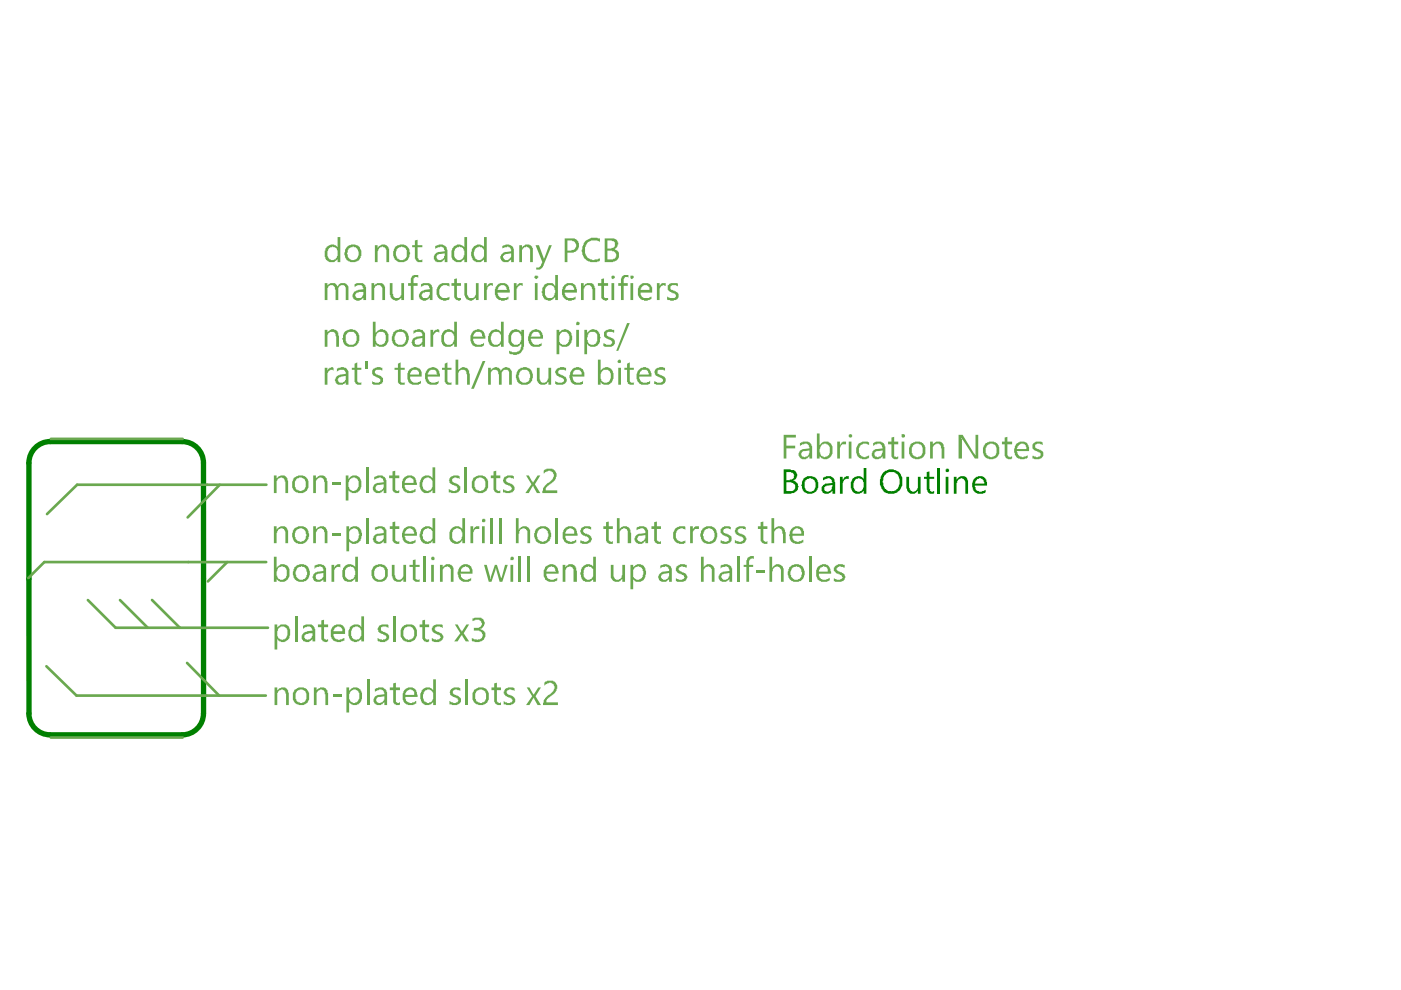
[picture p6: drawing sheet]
<svg xmlns="http://www.w3.org/2000/svg" width="297mm" height="210mm" viewBox="0 0 297 210" stroke-linecap="round" stroke-linejoin="round" font-family="sans-serif">
<path d="M6.1 98.1v53.2M10.7 93.6h27.9M43.1 98.1l.1 53.2M10.7 155.8h27.9" fill="none" stroke="#008000" stroke-width="1.1"/>
<g fill="#008000">
<path d="M178.1 101.1h.6v.7l.4-.7 .9-.1v.7v-.2h-.8l-.4 .5-.1 .4v2.3h-.6z"/>
<path d="M192.2 101.1h.5v2.3l.2 .1a.71 .71 0 0 0 .5 .7 .71 .71 0 0 0 .8-.2l.4-.5v-2.4h.6v3.6h-.6v-.6h-.1a1.15 1.15 0 0 1-1.3 .6 1.15 1.15 0 0 1-.9-1l-.1-.2z"/>
<path d="M196.5 100.1l.6-.2v1.2h1v.4h-1v2.2h.1a.44 .44 0 0 0 .2 .5 .44 .44 0 0 0 .5-.1h.2l-.2 .6h-.8l-.5-.4-.1-.5v-2.3h-.6v-.4h.6z"/>
<path d="M198.8 99.2h.6v5.5h-.6z"/>
<path d="M202.2 101.1h.6v.6a1.46 1.46 0 0 1 1.7-.7v.1a.55 .55 0 0 1 .6 .7h.1v2.9h-.5v-2.2a.97 .97 0 0 0-1-1.1v.1h-.3l-.5 .5v.4h-.1v2.3h-.6z"/>
<path d="M166.7 100.1v1.7h.7v-.1a.75 .75 0 0 0 .9-.5 .75 .75 0 0 0-.4-1l-.2-.1zM166.7 102.2v1.9h1.3l.2-.1a.85 .85 0 0 0 .4-.9 .85 .85 0 0 0-.7-.7l-.2-.2zM166.2 99.5h1.4l.1 .2a1.13 1.13 0 0 1 1.2 .6 1.13 1.13 0 0 1-.3 1.4l-.4 .3 .5 .1a1.46 1.46 0 0 1 .2 2l-.3 .3-.9 .3h-1.5z"/>
<path d="M170.8 101.8v.2a2.15 2.15 0 0 0 .2 2.1l.5 .2h.5l.2-.2a.55 .55 0 0 0 .6-.7h.1v-.3a1.43 1.43 0 0 0-1.1-1.7zM170.3 101.5a2.12 2.12 0 0 1 2.6-.3 2.5 2.5 0 0 1 .2 3.1h-.2a1.81 1.81 0 0 1-2.2 .1 1.81 1.81 0 0 1-.7-2.2z"/>
<path d="M174.8 103.3a.58 .58 0 0 0 .4 .8l.2 .2a1 1 0 0 0 1-.9l.1-.6-1.3 .2v.1zM174.5 101.2h.1a1.48 1.48 0 0 1 2.3 .6l.2 .4v2.5h-.6v-.6l-.3 .2a1.11 1.11 0 0 1-1.1 .4 1.11 1.11 0 0 1-.9-.9 1.02 1.02 0 0 1 .7-1.1v-.2l1.6-.1-.1-.2a.67 .67 0 0 0-.3-.7 .67 .67 0 0 0-.7 0l-.9 .3z"/>
<path d="M180.7 101.5h.1a1.43 1.43 0 0 1 2.3 0v-2.3h.6v5.5h-.6v-.7a1.39 1.39 0 0 1-1.4 .7 1.39 1.39 0 0 1-1.2-1.2h-.1v-1.3l.3-.4zM181.1 102a2.15 2.15 0 0 0 .3 2.1h.3a.76 .76 0 0 0 1.1-.3l.2-.4h.1v-1.2a1.07 1.07 0 0 0-1.7-.5z"/>
<path d="M187.6 100.7l-.3 .7a2.27 2.27 0 0 0 .8 2.6l.2 .1a2.61 2.61 0 0 0 2-.4 3.1 3.1 0 0 0 0-3.2h-.1a1.97 1.97 0 0 0-2.3-.1zM187.3 100.1h.1a2.44 2.44 0 0 1 2.9-.1 2.44 2.44 0 0 1 1 2.7v.1a2.45 2.45 0 0 1-4 1.3 2.67 2.67 0 0 1-.6-2.6 1.64 1.64 0 0 1 .6-1.3z"/>
<path d="M200.5 99.5a.4 .4 0 0 1 .5-.1 .4 .4 0 0 1 .2 .4 .39 .39 0 0 1-.5 .3 .39 .39 0 0 1-.2-.6zM200.5 101.1h.6v3.6h-.6z"/>
<path d="M206.8 102l-.1 .5h2v-.3a.98 .98 0 0 0-1.6-.5zM206.4 101.7a1.58 1.58 0 0 1 2.7 .1l.2 1.2h-2.6v.3h.1a.62 .62 0 0 0 .1 .6 .62 .62 0 0 0 .6 .2v.2h.6l.9-.5v.6a1.82 1.82 0 0 1-2 .1 1.82 1.82 0 0 1-.9-1.8z"/>
</g>
<path d="M10.7 93.6a4.5 4.5 0 0 0-4.6 4.5M38.6 93.6a4.5 4.5 0 0 1 4.5 4.5M6.1 151.3a4.5 4.5 0 0 0 4.6 4.5M43.1 151.3a4.5 4.5 0 0 1-4.5 4.5" fill="none" stroke="#008000" stroke-width="1.1"/>
<path d="M10.8 93.1h27.9M46.6 102.8l-6.8 6.9M48.2 119.2l-4.1 4.1M56.4 119.2h-47l-3.4 3.4M56.5 102.8h-40.2l-6.3 6.2M18.6 127.2l5.9 5.9h32.3M25.4 127.2l5.9 5.9M32.2 127.2l5.9 5.9M9.8 141.3l6.4 6.2h40.2M10.8 156.4h27.9M39.7 140.6l6.8 6.9" fill="none" stroke="#6aa84f" stroke-width=".57"/>
<g fill="#6aa84f">
<path d="M58.1 111.6h.5v.7l.2-.1a1.44 1.44 0 0 1 1.9-.5l.2 .5v.2h.2v2.8h-.6v-2a.94 .94 0 0 0-.5-1.1 .94 .94 0 0 0-1.1 .2v.3h-.1l-.2 .4v2.2h-.5z"/>
<path d="M66.4 111.6h.6v.7l.1-.1a1.26 1.26 0 0 1 2-.2l.3 .6v2.6h-.6v-2a1.12 1.12 0 0 0-.5-1v-.2h-.6v.2l-.4 .1-.3 .6v2.3h-.6z"/>
<path d="M70.4 113h1.9v.4h-1.9z"/>
<path d="M77.6 109.9h.6v5.3h-.6z"/>
<path d="M83.2 110.7l.6-.1v1h.9v.6h-.9v2.4l.4 .1v.2l.5-.2v.6h-.2a.91 .91 0 0 1-1.1-.6h-.2v-2.5h-.6v-.6h.6z"/>
<path d="M99.7 111.6h.6v.8v-.1a.98 .98 0 0 1 1-.7h.3v.6h-.1a.64 .64 0 0 0-.9 .2h-.1l-.2 .5v2.3h-.6z"/>
<path d="M103.9 109.9h.6v5.3h-.6z"/>
<path d="M105.8 109.9h.6v5.3h-.6z"/>
<path d="M109.4 109.9h.6v2.4l.1-.1a1.3 1.3 0 0 1 2.2 0l.1 .1v2.9h-.6v-2a.72 .72 0 0 0-.6-1v-.2h-.4l-.6 .3-.1 .9h-.1v2h-.6z"/>
<path d="M117.7 109.9h.6v5.3h-.6z"/>
<path d="M123.2 112a2.16 2.16 0 0 1 2.1-.3v.6l-.5-.1v-.2h-.8l-.4 .4v.3l.4 .5 .6 .1a1.07 1.07 0 0 1 .6 1.7h-.2a2.34 2.34 0 0 1-2 .2v-.7v.1l.6 .1a.76 .76 0 0 0 1.2-.2h.1l-.1-.5-.3-.3-.6-.1a1.11 1.11 0 0 1-.7-1.6z"/>
<path d="M128.5 110.7l.6-.1v1h.8v.6h-.8v2.1a.58 .58 0 0 0 .8 .4v.6a1.07 1.07 0 0 1-1.4-1v-2.1h-.6v-.6h.6z"/>
<path d="M130.8 109.9h.6v2.4a1.22 1.22 0 0 1 2.1-.1l.3 .8v2.2h-.7v-2a.86 .86 0 0 0-1-1.2l-.7 .7v2.5h-.6z"/>
<path d="M138.7 110.7l.6-.1v1h.8v.6h-.8v2.1a.58 .58 0 0 0 .8 .4v.6a1.07 1.07 0 0 1-1.4-1v-2.1h-.6v-.6h.6z"/>
<path d="M143.2 112l.8-.4h1.2l.1 .1v.6h-.1a.82 .82 0 0 0-1.2-.1l-.3 .1a1.73 1.73 0 0 0 0 2.3l.6 .3h.4v-.2l.6-.1v.6h-.1a1.65 1.65 0 0 1-2.2-.6 2.51 2.51 0 0 1 .2-2.6z"/>
<path d="M146.3 111.6h.6v.8v-.2a1 1 0 0 1 1.3-.6v.6a.95 .95 0 0 0-1 .1 .95 .95 0 0 0-.3 1v1.9h-.6z"/>
<path d="M152.8 112.2l.1-.2a1.68 1.68 0 0 1 2-.3v.6l-.4-.1v-.2h-.7l-.2 .2a.45 .45 0 0 0-.2 .4 .45 .45 0 0 0 .4 .4v.2h.4v.1h.3v.1l.6 .3 .1 .6h-.1l-.2 .6a2.16 2.16 0 0 1-2.1 .3v-.7v.1l.8 .3h.5v-.2a.45 .45 0 0 0 .4-.3 .45 .45 0 0 0-.3-.5l-1-.5-.1-.2a.74 .74 0 0 1-.3-1z"/>
<path d="M155.9 112a2.16 2.16 0 0 1 2.2-.3v.6l-.6-.1v-.2h-.7l-.4 .4v.3l.4 .5 .6 .1a1.07 1.07 0 0 1 .6 1.7l-.6 .2v.1l-1.6-.1v-.7l.3 .2h.3a.76 .76 0 0 0 1.1-.2h.2v-.3l-.5-.5h-.4l-.3-.3a.51 .51 0 0 1-.6-.5h-.1z"/>
<path d="M161.3 110.7l.5-.1v1h.9v.6h-.9v2.1a.58 .58 0 0 0 .9 .4v.6h-.1a.91 .91 0 0 1-1.2-.6h-.1v-2.5h-.6v-.6h.6z"/>
<path d="M163.6 109.9h.5v2.4l.2-.3a1.26 1.26 0 0 1 2 .2l.3 .7v2.3h-.6v-2h-.1a.86 .86 0 0 0-1-1.2l-.8 .7v2.5h-.5z"/>
<path d="M70.3 119.8h.6v.7l.4-.7 .9-.2v.7a.9 .9 0 0 0-1.3 .9v2.2h-.6z"/>
<path d="M83.1 119.8h.6v2.1l.1 .4a.9 .9 0 0 0 1 .6 .9 .9 0 0 0 .7-1v-2.1h.6v3.6h-.6v-.6a1.22 1.22 0 0 1-1.7 .4l-.4-.3-.2-.7h-.1z"/>
<path d="M87.5 118.8l.6-.2v1.2h.9v.4h-.9v2a.53 .53 0 0 0 .2 .6 .53 .53 0 0 0 .7 0v.6h-.9l-.6-.5v-2.7h-.7v-.4h.7z"/>
<path d="M89.7 118h.6v5.4h-.6z"/>
<path d="M93.3 119.8h.6v.5l.1-.1a1.09 1.09 0 0 1 1.4-.6v.2a.51 .51 0 0 1 .6 .5h.2v3.1h-.6v-2.8h-.2v-.3a.96 .96 0 0 0-1-.1 .96 .96 0 0 0-.5 .9v2.3h-.6z"/>
<path d="M102.6 119.8h.6l.7 3 1-3h.5l.8 3 .9-3h.6l-1.2 3.6h-.6l-.8-3.1v.5l-.9 2.6h-.6z"/>
<path d="M110 118h.5v5.4h-.5z"/>
<path d="M111.8 118h.6v5.4h-.6z"/>
<path d="M119.3 119.8h.6v.5l.1-.1a1.1 1.1 0 0 1 1.5-.6v.2a.51 .51 0 0 1 .5 .5h.2v.6l.1 .2v2.3h-.7v-2.8h-.1v-.3l-.6-.2-.3 .1a.51 .51 0 0 0-.6 .6h-.1v2.6h-.6z"/>
<path d="M129.5 119.8h.6v2.1a.87 .87 0 0 0 .8 1 .87 .87 0 0 0 .9-.8l.1-.2v-2.1h.6v3.6h-.6v-.6h-.1a1.16 1.16 0 0 1-2 0l-.3-.3z"/>
<path d="M143.4 120.1h.2a1.83 1.83 0 0 1 2-.3v.5l-1.2-.2v.1h-.2l-.3 .3a.72 .72 0 0 0 .7 .7v.1a1.26 1.26 0 0 1 1.1 1 1.39 1.39 0 0 1-1.8 1.1l-.6-.2v-.6l.7 .3a1.16 1.16 0 0 0 1.2-.6h-.2l-.1-.4h-.3l-.3-.3h-.4l-.6-.5z"/>
<path d="M148.6 118h.6v2.3a1.21 1.21 0 0 1 1.5-.6 1.21 1.21 0 0 1 .8 1.4v2.3h-.6v-2.8h-.1v-.3a.96 .96 0 0 0-1-.1 .96 .96 0 0 0-.6 .9v2.3h-.6z"/>
<path d="M156.4 118h.6v5.4h-.6z"/>
<path d="M158.5 118.2l.6-.3h.7v.6h-.3v-.2l-.1 .2a.55 .55 0 0 0-.6 .7v.6h.9v.4h-.9v3.2h-.6v-3.2h-.5v-.4h.5v-1h.2z"/>
<path d="M160.3 121.1h1.8v.4h-1.8z"/>
<path d="M163.1 118h.6v2.3l.2-.1a1.3 1.3 0 0 1 2.1 0v.3h.2v2.9h-.6v-2.2a1.13 1.13 0 0 0-.6-1l-.1-.1-.6 .1-.4 .4-.2 .6v2.2h-.6z"/>
<path d="M171.5 118h.5v5.4h-.5z"/>
<path d="M176.8 120.3l.1-.1a1.58 1.58 0 0 1 2-.4h.2v.5l-.9-.1v-.1h-.3v.1a.44 .44 0 0 0-.4 .2 .44 .44 0 0 0 0 .5l.3 .3 .7 .1v.2a.88 .88 0 0 1 .7 .8 .88 .88 0 0 1-.7 .9l-.1 .2h-1.3l-.3-.2v-.6l.7 .3a.91 .91 0 0 0 1.2-.6h-.2l-.1-.4h-.3l-.3-.3h-.4l-.3-.4a.64 .64 0 0 1-.3-.9z"/>
<path d="M79.5 52h.6v.6a1.46 1.46 0 0 1 2-.5l.3 .3v.3h.1v2.9h-.6v-2.2a1.12 1.12 0 0 0-.5-1l-.2-.1h-.3v.1a.72 .72 0 0 0-.7 .7l-.1 .2v2.3h-.6z"/>
<path d="M88 51l.5-.2v1.2h1v.4h-1v2.3l.2 .2a.51 .51 0 0 0 .8 .1v.6h-.1a1.07 1.07 0 0 1-1.4-1v-2.2h-.6v-.4h.6z"/>
<path d="M110.1 52h.6v.6l.1-.2a1.1 1.1 0 0 1 1.5-.6v.2a.51 .51 0 0 1 .5 .6h.2v3h-.6v-2.8h-.1v-.2a.96 .96 0 0 0-1.1-.2 .96 .96 0 0 0-.5 .9v2.3h-.6z"/>
<path d="M113.5 52h.8l1 3 1.1-3h.6l-1.9 4.4a.98 .98 0 0 1-1 .8h-.4v-.5a.72 .72 0 0 0 1-.5l.3-.6z"/>
<path d="M124 51.1a3.8 3.8 0 0 1 2.6-.7l.6 .2v.7a2.37 2.37 0 0 0-2.9 .4v.1a2.05 2.05 0 0 0 1 3.2l.8 .1v-.1h.7v-.1l.4-.2v.6a2.83 2.83 0 0 1-3.4-.7l-.3-.7a3.8 3.8 0 0 1 .5-2.8z"/>
<path d="M68.8 60h.6v.6v-.1a1.33 1.33 0 0 1 2 0l.2 .2a1.21 1.21 0 0 1 1.5-.7 1.21 1.21 0 0 1 .8 1.5v2.1h-.6v-2.1a.81 .81 0 0 0-.7-1.1 .81 .81 0 0 0-.9 .9v2.3h-.6v-2.1l-.1-.2a.76 .76 0 0 0-.5-.8 .76 .76 0 0 0-.9 .4l-.2 .1v2.6h-.6z"/>
<path d="M78.8 60h.5v.6l.3-.4 .6-.2a1.07 1.07 0 0 1 1.4 1v2.6h-.5v-2.4a.87 .87 0 0 0-1-.7 .87 .87 0 0 0-.8 1v2.1h-.5z"/>
<path d="M82.6 60h.6v2.3h.2a.79 .79 0 0 0 .4 .9 .79 .79 0 0 0 1-.3l.3-.3v-2.6h.6v3.6h-.6v-.6l-.2 .2a1.11 1.11 0 0 1-1 .6 1.11 1.11 0 0 1-1-.8h-.1l-.2-.5z"/>
<path d="M87.4 58.4h.3v-.1h1v.6h-.2a.41 .41 0 0 0-.4-.2 .41 .41 0 0 0-.3 .3h-.1v1h.8v.6h-.8v3h-.6v-3h-.6v-.6h.6v-1z"/>
<path d="M93 60.5a2.35 2.35 0 0 1 2.3-.3v.5l-.6-.2a1.45 1.45 0 0 0-1.4 .6 1.45 1.45 0 0 0 0 1.5 1.37 1.37 0 0 0 2 .3v.6a1.84 1.84 0 0 1-2.2-.2 1.84 1.84 0 0 1-.4-2.3z"/>
<path d="M96.3 59.2l.6-.2v1h.8v.6h-.8v2a.47 .47 0 0 0 .1 .6 .47 .47 0 0 0 .6 0h.1v.4a.69 .69 0 0 1-1-.1l-.4-.5v-2.4h-.6v-.6h.6z"/>
<path d="M98.5 60h.5v2.3a.91 .91 0 0 0 .7 .9 .91 .91 0 0 0 1.1-.4l.1-.3v-2.5h.6v3.6h-.6v-.6a1.16 1.16 0 0 1-1.9 .5h-.1l-.4-.9z"/>
<path d="M102.6 60h.6v.7a.98 .98 0 0 1 1-.7h.3v.6l-.3-.1h-.3v.1a.55 .55 0 0 0-.6 .7l-.1 .2v2.1h-.6z"/>
<path d="M108.9 60h.6v.7l.2-.2a.87 .87 0 0 1 1.1-.5v.6h-.1a.64 .64 0 0 0-.9 .3l-.3 .3v2.4h-.6z"/>
<path d="M123.2 60h.6v.6h.1a1.44 1.44 0 0 1 1.9-.4l.1 .4h.2v.4h.1v2.6h-.6v-2.3l-.1-.1a.76 .76 0 0 0-.6-.7 .76 .76 0 0 0-.9 .4l-.2 .3v2.4h-.6z"/>
<path d="M127.5 59.2l.6-.2v1h.8v.6h-.8v2.3a.64 .64 0 0 0 .8 .3v.4a1.01 1.01 0 0 1-1.4-1v-2h-.7v-.6h.7z"/>
<path d="M131.8 58.7l.4-.4h1v.6a.61 .61 0 0 0-1 .3v.8h.9v.6h-.9v3h-.5v-3h-.6v-.6h.6v-1h.1z"/>
<path d="M139.3 60h.5v.7l.2-.4h.1a.74 .74 0 0 1 1-.3v.6h-.2v-.1a1.01 1.01 0 0 0-1.1 1.3v1.8h-.5z"/>
<path d="M141.6 60.5a2 2 0 0 1 2.1-.3v.5l-.4-.2h-.6a.6 .6 0 0 0-.6 .8l.9 .3v.2a.94 .94 0 0 1 .9 1 .94 .94 0 0 1-1 .8v.2l-1.3-.2-.2-.1v-.6l.9 .3a.67 .67 0 0 0 .7 0 .67 .67 0 0 0 .3-.7l-.3-.3h-.4v-.2a1.13 1.13 0 0 1-1-1.5z"/>
<path d="M58.1 100.8h.5v.7a1.28 1.28 0 0 1 2.2-.3l.3 .8v2.5h-.6v-2.4l-.1-.1a.88 .88 0 0 0-1.3-.6l-.3 .3v.3h-.2v2.5h-.5z"/>
<path d="M66.4 100.8h.6v.7l.1-.3a1.26 1.26 0 0 1 2 .2h.2v.6h.1v2.5h-.6v-2.3l-.1-.2a.71 .71 0 0 0-.5-.7 .71 .71 0 0 0-.8 .2l-.4 .5v2.5h-.6z"/>
<path d="M70.4 102.2h1.9v.5h-1.9z"/>
<path d="M77.6 99.1h.6v5.4h-.6z"/>
<path d="M83.2 99.9l.6-.1v1h.9v.6h-.9v2a.47 .47 0 0 0 .1 .6 .47 .47 0 0 0 .6 0h.2v.4a.94 .94 0 0 1-1 0 .94 .94 0 0 1-.5-.9v-2.1h-.7v-.6h.7z"/>
<path d="M95.3 101.4l.4-.4 .5-.2h1l.2 .2v.5l-.7-.3-.5 .2a.55 .55 0 0 0-.3 .7 .55 .55 0 0 0 .7 .3v.1l.4 .2a.9 .9 0 0 1 .6 .9 .9 .9 0 0 1-.7 .8l-.2 .1-1.6-.1v-.7l.5 .3h.3a.76 .76 0 0 0 1.1-.3l-.1-.6-1-.3-.3-.3a.74 .74 0 0 1-.3-1z"/>
<path d="M98.5 99.1h.5v5.4h-.5z"/>
<path d="M104.6 99.9l.6-.1v1h.9v.6h-.9v2.1a.58 .58 0 0 0 .9 .5v.5h-.2a1.01 1.01 0 0 1-1.3-1v-2.1h-.5v-.6h.5z"/>
<path d="M106.9 101.1l.6-.1v-.2h1.2l.2 .2v.5l-.4-.1a.76 .76 0 0 0-1.1 .3h-.2a.74 .74 0 0 0 .9 .7v.1l.4 .2a.89 .89 0 0 1 .6 1 .89 .89 0 0 1-.9 .7v.1l-1.6-.1v-.7l.3 .3 .8 .1a.74 .74 0 0 0 .8-.7l-.4-.4-.7-.2v-.1a.51 .51 0 0 1-.6-.6h-.2v-.4h.2z"/>
<path d="M111.5 100.8h.6l.7 1.3h.2v.3l1-1.6h.6l-1.2 1.9 1.2 1.8h-.8l-.8-1.5-.9 1.5h-.7l1.3-1.8z"/>
<path d="M115.3 99.8a2.16 2.16 0 0 1 2.1-.3l.6 .9a1.84 1.84 0 0 1-.7 1.7v.1l-1.5 1.1-.1 .7h2.4v.5h-3.1l.1-.7a2.8 2.8 0 0 1 1.6-1.7v-.1a1.45 1.45 0 0 0 .6-1.8 1.08 1.08 0 0 0-1.7 0l-.3 .2z"/>
<path d="M166.2 92.2h2.5v.6h-2v1.7h1.9v.6h-1.9v2.1h-.5z"/>
<path d="M177.5 93.6h.6v.9l.1-.4 .5-.5h.7v.6h-.2a.64 .64 0 0 0-.8 .3h-.2l-.1 .4v2.3h-.6z"/>
<path d="M182 94.1a2.5 2.5 0 0 1 2.3-.3v.5a1.33 1.33 0 0 0-1.5-.1 1.33 1.33 0 0 0-.7 1.3 1.25 1.25 0 0 0 1.3 1.4l.9-.4v.6a1.69 1.69 0 0 1-2.6-.7 2.49 2.49 0 0 1 .3-2.3z"/>
<path d="M189 92.8l.6-.2v1h.8v.6h-.8v2.2a.44 .44 0 0 0 .2 .4 .44 .44 0 0 0 .5 0h.1v.4a.94 .94 0 0 1-.9 0 .94 .94 0 0 1-.5-.8v-2.2h-.7v-.6h.7z"/>
<path d="M197.2 93.6h.6v.7a1.28 1.28 0 0 1 1.1-.7 1.28 1.28 0 0 1 1.2 .7v.5h.1v2.4h-.6v-2.1h-.1v-.5a.77 .77 0 0 0-.7-.5 .77 .77 0 0 0-.7 .4l-.3 .3v2.4h-.6z"/>
<path d="M203.2 92.2h.9l2.4 4h.2v.3h.1v-4.3h.6v5h-.7l-2.6-4h-.1v-.3h-.2l.2 .2v4.1h-.8z"/>
<path d="M213 92.8l.6-.2v1h1v.6h-1v2.3l.4 .4 .6-.1v.4l-.3 .2a1.01 1.01 0 0 1-1.3-1v-2.2h-.6v-.6h.6z"/>
<path d="M218.9 94.2l.7-.6h1.2l.3 .2v.5l-.5-.1a.68 .68 0 0 0-.8-.1 .68 .68 0 0 0-.3 .7l.1 .3h.3v.1l.4 .2a.98 .98 0 0 1 .9 .8 .98 .98 0 0 1-.6 1l-.3 .2-1.4-.2v-.7l.3 .3h.4v.1l.7-.1a.45 .45 0 0 0 .3-.5 .45 .45 0 0 0-.4-.4l-.3-.3a1.07 1.07 0 0 1-1-1.4z"/>
<path d="M58.2 145.8h.6v.7a1.28 1.28 0 0 1 2.1-.3l.3 .7v2.6h-.5v-2.5l-.2-.1a.88 .88 0 0 0-1.3-.6l-.3 .3v.3h-.1v2.6h-.6z"/>
<path d="M66.5 145.8h.6v.7v-.2a1.3 1.3 0 0 1 2.2 0h.1v.6h.2v2.6h-.6v-2.3h-.2v-.3a.71 .71 0 0 0-.4-.7 .71 .71 0 0 0-.8 .3l-.5 .4v2.6h-.6z"/>
<path d="M70.6 147.2h1.8v.4h-1.8z"/>
<path d="M77.8 144h.5v5.5h-.5z"/>
<path d="M83.4 144.9l.5-.1v1h.9v.5h-.9v2a.47 .47 0 0 0 .2 .6 .47 .47 0 0 0 .6 0h.1v.4a.94 .94 0 0 1-1 .1 .94 .94 0 0 1-.4-.9v-2.2h-.8v-.5h.8z"/>
<path d="M95.4 146.3h.2a1.46 1.46 0 0 1 2-.4v.6l-.4-.2a.66 .66 0 0 0-1 0 .66 .66 0 0 0 0 .9 2.52 2.52 0 0 1 1.5 1v.3a1.39 1.39 0 0 1-1.8 1l-.6-.2v-.7l.4 .3h.3a.76 .76 0 0 0 1.2-.3l-.2-.5-1-.3-.3-.3a.74 .74 0 0 1-.3-1z"/>
<path d="M98.6 144h.6v5.5h-.6z"/>
<path d="M104.8 144.9l.6-.1v1h.8v.5h-.8v2.2a.58 .58 0 0 0 .8 .4v.6h-.1a1.01 1.01 0 0 1-1.3-1v-2.2h-.6v-.5h.6z"/>
<path d="M107.1 146l.6-.1v-.1h1.1l.3 .1v.6l-.4-.2a.76 .76 0 0 0-1.2 .3h-.1a.74 .74 0 0 0 .8 .7v.2l.5 .1a.89 .89 0 0 1 .5 1 .89 .89 0 0 1-.8 .7v.2l-1.6-.2v-.7l.3 .3 .7 .2a.74 .74 0 0 0 .9-.8l-.5-.4h-.4l-.3-.3a.51 .51 0 0 1-.6-.6h-.1v-.4h.1z"/>
<path d="M111.7 145.8h.6l.8 1.5 1-1.5h.6l-1.2 1.8 1.2 1.9h-.7l-.9-1.6-.8 1.6h-.8l1.3-1.9z"/>
<path d="M115.4 144.8a2.16 2.16 0 0 1 2.2-.3l.5 .8a2.32 2.32 0 0 1-.7 1.9l-1.4 1-.2 .7h2.5v.6h-3.2l.2-.7a2.8 2.8 0 0 1 1.6-1.8v-.1a1.45 1.45 0 0 0 .5-1.7l-.3-.2a.72 .72 0 0 0-1.1 0h-.3l-.3 .3z"/>
<path d="M68.8 69.9h.6v.6a1.23 1.23 0 0 1 2.2-.1l.3 .8v2.3h-.6v-2.1l-.2-.2a.79 .79 0 0 0-.4-.9 .79 .79 0 0 0-1 .4l-.3 .2v2.6h-.6z"/>
<path d="M91.3 69.9h.5v.8a.72 .72 0 0 1 .8-.8l.1-.1 .4 .1v.6l-.1-.1h-.6l-.6 .7v2.4h-.5z"/>
<path d="M128.1 70.4l.3-.3 .7-.3 1.1 .1v.6l-.7-.1a.58 .58 0 0 0-.6 0 .58 .58 0 0 0-.3 .5l.3 .5 .5 .1a1.04 1.04 0 0 1 .9 1.3 1.04 1.04 0 0 1-1.4 .7l-1-.1v-.6l.9 .3a.64 .64 0 0 0 .8-.3l.2-.1a.51 .51 0 0 0-.6-.6v-.2h-.3l-.5-.2v-.2a.74 .74 0 0 1-.3-1z"/>
<path d="M133 68.5h.5l-2.4 5.9h-.4z"/>
<path d="M68.8 78h.6v.7a.72 .72 0 0 1 .7-.7l.2-.2 .4 .2v.6l-.4-.2a1.02 1.02 0 0 0-.9 1.3v1.9h-.6z"/>
<path d="M75.2 77.1l.5-.3v1.2h.9v.4h-.9v2a.52 .52 0 0 0 .2 .7 .52 .52 0 0 0 .7-.1v.6h-.6a.55 .55 0 0 1-.7-.6h-.1v-2.6h-.6v-.4h.6z"/>
<path d="M77.5 76.5h.4v1.6h-.4z"/>
<path d="M79.1 78.3l.8-.5 1.2 .2v.6l-.6-.2a.67 .67 0 0 0-.8 0 .67 .67 0 0 0-.2 .7l.3 .3 1 .3 .1 .3a.74 .74 0 0 1 .3 1h-.1v.3l-.6 .3h-1.3l-.3-.2v-.5l.6 .2h.6a.51 .51 0 0 0 .5-.2 .51 .51 0 0 0-.1-.6l-.4-.2v-.1h-.3v-.2a1.01 1.01 0 0 1-.7-1.5z"/>
<path d="M84.4 77.1l.5-.3v1.2h.9v.4h-.9v2.5a.51 .51 0 0 0 .9 .1v.6h-1l-.4-.5v-2.7h-.7v-.4h.7z"/>
<path d="M94.3 77.1l.6-.3v1.2h.8v.4h-.8v2a.52 .52 0 0 0 .1 .7 .52 .52 0 0 0 .7-.1v.6h-.6a.55 .55 0 0 1-.7-.6h-.1v-2.6h-.6v-.4h.6z"/>
<path d="M96.6 76.3h.6v2.3l.1-.2a1.11 1.11 0 0 1 1.1-.6 1.11 1.11 0 0 1 .9 .8h.2v.5l.1 .2v2.3h-.6v-2.2l-.1-.1a.79 .79 0 0 0-.5-.9 .79 .79 0 0 0-1 .3l-.2 .3v2.6h-.6z"/>
<path d="M102.3 76.5h.6l-2.4 5.9h-.6z"/>
<path d="M103.5 78h.6v.6a1.16 1.16 0 0 1 1.8-.5l.2 .5 .3-.2a1.11 1.11 0 0 1 1-.6 1.11 1.11 0 0 1 1 .8l.1 .1v2.9h-.6v-2.3a.71 .71 0 0 0-.4-.9 .71 .71 0 0 0-.9 .3l-.2 .3v2.6h-.6v-2.2l-.2-.1a.84 .84 0 0 0-1.1-.9v.2a.77 .77 0 0 0-.4 1v2h-.6z"/>
<path d="M113.8 78h.6v2.4l.2 .2a.55 .55 0 0 0 .7 .5l.5-.1 .3-.4v-.3h.2v-2.3h.6v3.6h-.6v-.6h-.2a1.22 1.22 0 0 1-1.7 .4 1.64 1.64 0 0 1-.6-1.3z"/>
<path d="M117.9 78.4l.5-.4h.3v-.2l1.3 .2v.6l-.7-.2a.77 .77 0 0 0-1 .4l.1 .5 .6 .1v.2h.3l.3 .2h.3v.2a.8 .8 0 0 1 .3 .9 .8 .8 0 0 1-.8 .5v.2h-1.4l-.3-.2v-.5l.6 .2h.6a.58 .58 0 0 0 .7-.7l-.3-.3h-.3v-.1a1.22 1.22 0 0 1-1.3-1.3z"/>
<path d="M133 77.1l.5-.3v1.2h.9v.4h-.9v2a.52 .52 0 0 0 .2 .7 .52 .52 0 0 0 .7-.1v.6h-.3a.72 .72 0 0 1-1-.6h-.1v-2.6h-.6v-.4h.6z"/>
<path d="M138.8 78.4a1.83 1.83 0 0 1 2.2-.4v.6l-.7-.2a.58 .58 0 0 0-.9 .4v.5h.3v.1l.4 .2a1.04 1.04 0 0 1 .9 .6 1.04 1.04 0 0 1-.1 1.1l-.5 .3h-1.3l-.4-.2v-.5h.3l.3 .2h.5a.58 .58 0 0 0 .8-.7l-.3-.3h-.3v-.1a1.13 1.13 0 0 1-1-.6h-.2v-.4h-.1z"/>
<path d="M62.5 130.7h.6v5.3h-.6z"/>
<path d="M68.1 131.5l.6-.1v1h.9v.6h-.9v2.4l.4 .2v.1l.5-.1v.4h-.2a.76 .76 0 0 1-1.1-.3l-.2-.1v-2.6h-.7v-.6h.7z"/>
<path d="M80.3 132.7l.6-.3h1.3l.2 .1v.6l-.5-.1v-.2h-.8v.2h-.3a.58 .58 0 0 0 .4 .8v.2l.4 .1a.94 .94 0 0 1 .9 1 .94 .94 0 0 1-.9 .9v.1h-1l-.5-.3v-.5l.4 .3 .6 .1 .1-.1a.47 .47 0 0 0 .7-.3 .47 .47 0 0 0-.4-.6v-.1l-.4-.2a1.04 1.04 0 0 1-.9-.6 1.04 1.04 0 0 1 .1-1.1z"/>
<path d="M83.4 130.7h.5v5.3h-.5z"/>
<path d="M89.5 131.5l.6-.1v1h.9v.6h-.9v2.1a.58 .58 0 0 0 .9 .5v.4a1.01 1.01 0 0 1-1.5-.9v-2.1h-.5v-.6h.5z"/>
<path d="M91.7 132.8a2 2 0 0 1 2.2-.3v.6l-.6-.3h-.7l-.3 .3a.5 .5 0 0 0 .4 .7v.2a1.13 1.13 0 0 1 1 .6 .73 .73 0 0 1 .3 .7 .73 .73 0 0 1-.6 .5l-.3 .3h-1l-.5-.3v-.5l1 .4 .2-.1a.51 .51 0 0 0 .6-.6h-.1v-.3h-.3v-.1l-.4-.2a1.08 1.08 0 0 1-.9-1.6z"/>
<path d="M96.4 132.4h.6l.7 1.3h.2v.3l1-1.6h.6l-1.2 1.9 1.2 1.7h-.8l-.8-1.4-.9 1.4h-.7l1.3-1.7z"/>
<path d="M100.2 131.1l1.1-.1a1.25 1.25 0 0 1 1.5 1.1v.3h-.2v.3l-.3 .4-.5 .3a1.29 1.29 0 0 1 1.1 1.6 1.9 1.9 0 0 1-2 1.1l-.9-.3v-.5l.5 .1v.2h.3a1.13 1.13 0 0 0 1.5-1l-.1-.2a.51 .51 0 0 0-.6-.6v-.1h-1.1v-.6a1.59 1.59 0 0 0 1.5-.4 .99 .99 0 0 0-.2-1.1 .99 .99 0 0 0-1-.2v.1l-.6 .2z"/>
<path d="M62.7 112.6l-.2 .4v.9h.2v.3a1.19 1.19 0 0 0 1.5 .5 1.56 1.56 0 0 0 .6-1.8 1.11 1.11 0 0 0-1.6-.7zM62.4 112a2.37 2.37 0 0 1 2.7 0l.2 .4a1.93 1.93 0 0 1-.1 2.1 1.93 1.93 0 0 1-2 .8 1.75 1.75 0 0 1-1.3-1.9l.2-1h.1z"/>
<path d="M73.4 111.6h.6v.7l.3-.4a1.37 1.37 0 0 1 2 .3h.2l.1 .5a2.79 2.79 0 0 1-.4 2.2 1.4 1.4 0 0 1-2.2-.2v2.2h-.6zM74.2 112.4l-.2 .3v1.3a1.03 1.03 0 0 0 1.5 .7h.1a2.3 2.3 0 0 0 .4-2l-.1-.4h-.2a.91 .91 0 0 0-1.4 .1z"/>
<path d="M79.8 113.7l-.2 .6h.2v.3a.7 .7 0 0 0 1.1 0h.2a1.07 1.07 0 0 0 .3-1.2zM79.5 111.9a2.16 2.16 0 0 1 2.1 0l.2 .4h.1v2.9h-.5v-.5a1.28 1.28 0 0 1-2.2 0l-.1-.2 .1-.5a.97 .97 0 0 1 1.1-.8l1.1-.2v-.6l-.3-.1a.61 .61 0 0 0-1-.1l-.6 .2z"/>
<path d="M86 112.6l-.2 .6h2v-.3a.98 .98 0 0 0-.7-.8 .98 .98 0 0 0-1 .3zM85.7 112h.1a1.71 1.71 0 0 1 2.2-.1l.4 1v.7h-2.6v.3h.2a.74 .74 0 0 0 .7 .8l.5 .2v-.2h.5l.4-.2v.5a1.82 1.82 0 0 1-2 .1 1.82 1.82 0 0 1-.9-1.8z"/>
<path d="M89.3 112.3l.1-.1a1.44 1.44 0 0 1 1.9-.5l.4 .5v-2.3h.6v5.3h-.6v-.6l-.1 .3a1.56 1.56 0 0 1-2.2 0l-.1-.3a1.9 1.9 0 0 1 0-2zM89.8 112.4l-.1 .6a1.73 1.73 0 0 0 .4 1.7 1.08 1.08 0 0 0 1.6-.8v-1a.72 .72 0 0 0-.7-.7v-.2h-.4z"/>
<path d="M95.6 112.2l.1-.2a1.57 1.57 0 0 1 2.3 .2v-2.3h.6v5.3h-.6v-.6h-.1a1.34 1.34 0 0 1-1.3 .7 1.34 1.34 0 0 1-1.2-.8l-.1-.2v-1.6h.1zM96 112.4v.2a2.33 2.33 0 0 0 .2 2 1.07 1.07 0 0 0 1.7-.6l.1-.3v-.8h-.1a.55 .55 0 0 0-.6-.7l-.6-.2z"/>
<path d="M102.2 110.1a.4 .4 0 0 1 .5-.1 .4 .4 0 0 1 .2 .4 .39 .39 0 0 1-.5 .3 .39 .39 0 0 1-.2-.6zM102.2 111.6h.6v3.6h-.6z"/>
<path d="M114.1 112.4l-.3 .8 .2 .8a1.11 1.11 0 0 0 1.6 .7 .77 .77 0 0 0 .5-.8 1.28 1.28 0 0 0-.5-1.7l-.2-.2h-.6zM113.5 112.3l.2-.1a1.79 1.79 0 0 1 2.3-.4 1.79 1.79 0 0 1 .7 2.2 1.5 1.5 0 0 1-1.6 1.3h-.1a1.46 1.46 0 0 1-1.6-1.3l-.1-.1v-.9h.1z"/>
<path d="M120.2 112.3l-.3 .9h1.8a.64 .64 0 0 0-.2-.9l-.2-.1a.72 .72 0 0 0-1 .1zM119.6 112.2h.1a1.57 1.57 0 0 1 2.3-.2l.3 .6 .2 1h-2.6v.3a1.08 1.08 0 0 0 1.6 .8h.2l.5-.2v.5h-.2a1.68 1.68 0 0 1-1.7 .2 1.68 1.68 0 0 1-1-1.5v-.8z"/>
<path d="M135.3 113.7v.2a.51 .51 0 0 0-.2 .5 .51 .51 0 0 0 .4 .3l.2 .2h.4v-.2a.51 .51 0 0 0 .6-.5h.1v-.8zM135 111.9a2.16 2.16 0 0 1 2.1 0l.3 .5v2.8h-.6v-.5l-.3 .3a1.2 1.2 0 0 1-1.3 .2 1.2 1.2 0 0 1-.7-1.2h.2a.97 .97 0 0 1 1.1-.8l1-.2v-.4l-.3-.3a.61 .61 0 0 0-1-.1l-.5 .2z"/>
<path d="M149.3 112.4l-.1 .6a1.32 1.32 0 0 0 .3 1.5 1.32 1.32 0 0 0 1.4 .2l.3-.2a1.78 1.78 0 0 0-.3-2.3l-.8-.2v.2h-.3zM148.9 112.2a2.12 2.12 0 0 1 2.6-.3 2.45 2.45 0 0 1 .1 3l-.4 .1a1.2 1.2 0 0 1-1.3 .3l-.4-.1a2.06 2.06 0 0 1-1-1.9l.1-.7z"/>
<path d="M168.2 112.4l-.2 .8h1.9v-.3a.84 .84 0 0 0-.6-.9 .84 .84 0 0 0-1 .4zM167.7 112.2h.2a1.41 1.41 0 0 1 1.6-.6 1.41 1.41 0 0 1 1 1.4v.6h-2.5v.6h.2a.55 .55 0 0 0 .7 .5v.2h.4l1-.4v.5h-.1a1.87 1.87 0 0 1-2.8-.7l-.1-1h.1v-.6z"/>
<path d="M58.9 120.5v.1a1.64 1.64 0 0 0-.3 1.5h.2a.55 .55 0 0 0 .6 .7v.1h.5a1.45 1.45 0 0 0 .9-1.8v-.3h-.1a.55 .55 0 0 0-.8-.6v-.1h-.3v.1h-.4zM58.1 118h.5v2.3l.5-.2a1.09 1.09 0 0 1 1.4-.3h.2a2.07 2.07 0 0 1 .7 2.3l-.2 .4a1.68 1.68 0 0 1-1.8 .9l-.8-.6v.6h-.5z"/>
<path d="M63 120.5l-.2 .6a1.41 1.41 0 0 0 .7 1.8h.7v-.1a.74 .74 0 0 0 .8-.9h.1v-.7h-.1v-.4l-.5-.6-.7-.1v.1h-.4zM62.4 120.3a2.53 2.53 0 0 1 2.4-.5l.2 .1a1.12 1.12 0 0 1 .5 1l.2 .2a2.15 2.15 0 0 1-1 2.1 1.81 1.81 0 0 1-2.6-1.4v-.6z"/>
<path d="M67 121.9l-.2 .4 .2 .2a.84 .84 0 0 0 .9 .4 .84 .84 0 0 0 .7-.8v-.6l-1.2 .1zM66.7 119.9a1.78 1.78 0 0 1 2.3 .3l.1 .3v2.9h-.5v-.6a1.3 1.3 0 0 1-1.3 .5 1.3 1.3 0 0 1-1-.8l.1-.7 .4-.5 1.8-.2-.2-.8-.4-.1v-.1l-.9 .1-.4 .4z"/>
<path d="M73 120.1a1.57 1.57 0 0 1 2.3 .1v-2.2h.6v5.4h-.6v-.8a1.47 1.47 0 0 1-1.8 .7 1.47 1.47 0 0 1-.9-1.7v-.7zM73.3 120.6v.2a1.45 1.45 0 0 0 .7 2.1h.5v-.1l.5-.2 .2-.7h.1a1.64 1.64 0 0 0-.3-1.4l-.3-.3-.5-.1v.1h-.5z"/>
<path d="M79.5 120.6v.3a1.33 1.33 0 0 0 0 1.5 1.33 1.33 0 0 0 1.4 .5l.2-.1a1.45 1.45 0 0 0 .4-2 .55 .55 0 0 0-.7-.6l-.3-.1-.7 .2zM79.2 120.1h.1a1.89 1.89 0 0 1 2.6 .1 2.57 2.57 0 0 1 .2 2.1v.2a1.77 1.77 0 0 1-2.2 .8 1.77 1.77 0 0 1-1.1-2v-.4z"/>
<path d="M91.4 118.2a.4 .4 0 0 1 .5-.1 .4 .4 0 0 1 .2 .4 .37 .37 0 0 1-.4 .3 .37 .37 0 0 1-.3-.5zM91.4 119.8h.6v3.6h-.6z"/>
<path d="M97.9 120.5l-.2 .7h1.9v-.1a.74 .74 0 0 0-.7-.9l-.3-.1v.1h-.3zM97.4 120.2l.2-.1a1.57 1.57 0 0 1 2.3 .1l.3 .6v.8h-2.6l.1 .5a1.11 1.11 0 0 0 1.6 .7h.3l.3-.3v.6a2.1 2.1 0 0 1-2.2 0 1.16 1.16 0 0 1-.5-1.2l-.2-.1v-.6h.2v-.4z"/>
<path d="M108.2 118.2a.4 .4 0 0 1 .5-.1 .4 .4 0 0 1 .2 .4 .41 .41 0 0 1-.3 .3 .41 .41 0 0 1-.4-.2zM108.2 119.8h.6v3.6h-.6z"/>
<path d="M116.1 120.3l-.3 .9h2.1l-.2-.3a.58 .58 0 0 0-.7-.7l-.1-.1-.5 .1v.1zM115.6 120.2l.4-.3a1.37 1.37 0 0 1 2 .3l.3 .3 .1 1.1h-2.6l.2 .6a.51 .51 0 0 0 .6 .6l.1 .1h.7v-.1h.3l.4-.3v.6a2.76 2.76 0 0 1-2.1 .1l-.4-.4a2.73 2.73 0 0 1 0-2.5z"/>
<path d="M123.3 120.3h.2a1.68 1.68 0 0 1 2-.5l.3 .4v-2.2h.5v5.4h-.5v-.8v.2a1.41 1.41 0 0 1-1.7 .5 1.41 1.41 0 0 1-.9-1.4l-.2-.6h.2zM123.9 120.5l-.1 .4a1.67 1.67 0 0 0 .7 2h.5v-.1h.3l.3-.3 .2-.3v-1.4a1.13 1.13 0 0 0-1.8-.5z"/>
<path d="M133.7 119.8h.5v.5l.2-.1a1.34 1.34 0 0 1 2.3 .1 2.28 2.28 0 0 1-.2 2.5 1.58 1.58 0 0 1-2 .4l-.3-.4v2.1h-.5zM134.5 120.3l-.1 .5h-.2v1.3a1.02 1.02 0 0 0 1.1 .8 1.02 1.02 0 0 0 1-.8l.1-.3v-.7l-.1-.2a1.07 1.07 0 0 0-1.8-.6z"/>
<path d="M140.3 121.8v.1a.51 .51 0 0 0-.1 .5 .51 .51 0 0 0 .4 .4v.1a1.16 1.16 0 0 0 1.1-.6l.2-.1v-.7zM140 119.9a1.78 1.78 0 0 1 2.3 .3v.3h.1v2.9h-.5v-.6a1.3 1.3 0 0 1-2.2 0 1.03 1.03 0 0 1 .7-1.5v-.1l1.5-.1v-.5h-.2l-.1-.4h-.3v-.1h-.3v.1a.77 .77 0 0 0-1 .4z"/>
<path d="M153.1 121.8v.1a.55 .55 0 0 0 .1 .9 .76 .76 0 0 0 1.2-.3l.3-.3v-.7zM152.8 119.9a1.78 1.78 0 0 1 2.3 .3v.3h.1v2.9h-.5v-.6a1.3 1.3 0 0 1-1.3 .5 1.3 1.3 0 0 1-1-.8 1.22 1.22 0 0 1 1.1-1.3l1.2-.1-.3-.9h-.3v-.1h-.3v.1a.77 .77 0 0 0-1 .4z"/>
<path d="M167.9 120.5v.1a1.65 1.65 0 0 0 0 1.9 1.22 1.22 0 0 0 1.8 0l.2-.3a1.67 1.67 0 0 0-.6-2l-.6-.1v.1h-.4zM167.3 120.3a2.53 2.53 0 0 1 2.4-.5l.2 .1a1.12 1.12 0 0 1 .6 1l.1 .2a2.15 2.15 0 0 1-1 2.1 1.81 1.81 0 0 1-2.6-1.4v-.6z"/>
<path d="M173.9 120.3l-.3 .9h1.9v-.1a.87 .87 0 0 0-.4-.9 .87 .87 0 0 0-.9 0v.1zM173.3 120.2l.3-.1a1.4 1.4 0 0 1 1.5-.5 1.4 1.4 0 0 1 1 1.2l.1 .8h-2.6v.6h.2a.51 .51 0 0 0 .5 .6v.1h.9v-.1h.3l.4-.3v.6a2.46 2.46 0 0 1-2.6-.2l-.1-.6a2.75 2.75 0 0 1 .1-2.1z"/>
<path d="M69.3 52.3h.1a1.42 1.42 0 0 1 2.2 .1v-2.1h.6v5.3h-.6v-.7a1.52 1.52 0 0 1-2.6 0v-.2a2.71 2.71 0 0 1 .3-2.4zM69.6 52.8a2.15 2.15 0 0 0 .3 2.2l.5 .1a.98 .98 0 0 0 1-.7l.2-.1v-.9a1.04 1.04 0 0 0-.6-1 1.04 1.04 0 0 0-1.1 .2z"/>
<path d="M73.9 52.7l-.2 .4a2.14 2.14 0 0 0 .5 1.9l.4 .1a1.44 1.44 0 0 0 1.5-1 1.44 1.44 0 0 0-.8-1.7l-.6-.1v.1h-.4v.2zM73.4 52.4h.2a1.72 1.72 0 0 1 2.3-.3 1.77 1.77 0 0 1 .6 2.3v.2a1.65 1.65 0 0 1-1.8 1 1.48 1.48 0 0 1-1.5-1.5h-.2v-.5l.2-.2v-.6h.1z"/>
<path d="M84.1 52.8l-.2 .9a1.25 1.25 0 0 0 1.3 1.4h.3v-.1h.3l.3-.3 .1-.7a1.29 1.29 0 0 0-1.1-1.7l-.7 .3zM83.8 52.3h.1a1.94 1.94 0 0 1 2.5 0 2.17 2.17 0 0 1 .3 2.3 1.73 1.73 0 0 1-2.1 1 1.73 1.73 0 0 1-1.2-1.9v-.4z"/>
<path d="M92.7 54a.72 .72 0 0 0 .2 1 .72 .72 0 0 0 1-.1l.2-.2 .2-1zM92.3 52.1h.1a1.78 1.78 0 0 1 2.3 .3l.2 .6v2.6h-.6v-.6h-.2a1.22 1.22 0 0 1-1.7 .4 1.12 1.12 0 0 1-.4-1.2 1.12 1.12 0 0 1 1.1-.8l1.2-.1-.2-.5a.66 .66 0 0 0-1-.4l-.8 .3z"/>
<path d="M96.2 52.3l.2-.2a1.44 1.44 0 0 1 2.1 .3v-2.1h.5v5.3h-.5v-.7a1.47 1.47 0 0 1-1.8 .7 1.47 1.47 0 0 1-1-1.7v-.8zM96.4 52.8v.2a1.45 1.45 0 0 0 .8 2.1 1 1 0 0 0 1.1-1h.2v-.7a1.13 1.13 0 0 0-1.6-1z"/>
<path d="M100.2 52.6h.1a1.35 1.35 0 0 1 2.3-.2v-2.1h.6v5.3h-.6v-.7l-.1 .2a1.43 1.43 0 0 1-2.3-.2 2.15 2.15 0 0 1 0-2.2zM100.8 52.7v.1a1.57 1.57 0 0 0 .2 2.2l.2 .1h.7v-.1a.51 .51 0 0 0 .6-.6h.1v-1.3a.98 .98 0 0 0-1.6-.5z"/>
<path d="M106.6 54.3a.79 .79 0 0 0 1.1 .8l.7-.7v-.7l-1.2 .2zM106.5 52.1a1.78 1.78 0 0 1 2.3 .3v.3h.1v2.9h-.5v-.6a1.3 1.3 0 0 1-2.2 0 1.03 1.03 0 0 1 .7-1.4v-.2l1.5-.1v-.5l-.6-.5-.9 .1v.2l-.4 .1z"/>
<path d="M120.3 51v2.1h.9v-.1a.98 .98 0 0 0 1-.7v-.2a1 1 0 0 0-.9-1v-.1zM119.7 50.6h1.8a1.22 1.22 0 0 1 1.2 1.2v.3a1.47 1.47 0 0 1-1.4 1.5h-1v2h-.6z"/>
<path d="M128.8 51v1.7h.8v-.1a.72 .72 0 0 0 .8-.7 .72 .72 0 0 0-.6-.8l-.2-.1zM128.8 53.1v1.9h.8a.87 .87 0 0 0 1.1-.8 .87 .87 0 0 0-.9-.9v-.2zM128.2 50.6h1.7a1 1 0 0 1 1 .8h.2l-.2 .9-.7 .5a1.24 1.24 0 0 1 .9 1.9 1.87 1.87 0 0 1-1.5 .9h-1.4z"/>
<path d="M75.5 62.2v.1a.57 .57 0 0 0 0 .8 .57 .57 0 0 0 .7 .1h.3a1.22 1.22 0 0 0 .5-1.3h-1v.1zM75.2 60.3a1.97 1.97 0 0 1 2.3 .2l.1 .4v2.7h-.6v-.6a1.2 1.2 0 0 1-1.3 .8 1.2 1.2 0 0 1-1-1.2l.5-.8h.3v-.2l.4-.1 1.1-.2v-.1a.92 .92 0 0 0-.6-.7 .92 .92 0 0 0-.9 .2h-.3v.2z"/>
<path d="M89.5 62.2v.1a.57 .57 0 0 0 .1 .8 .57 .57 0 0 0 .7 .1h.3a1.22 1.22 0 0 0 .5-1.3h-1v.1zM89.3 60.3a1.97 1.97 0 0 1 2.3 .2l.1 .4v2.7h-.6v-.6a1.2 1.2 0 0 1-1.3 .8 1.2 1.2 0 0 1-1-1.2l.5-.8h.2v-.2l.5-.1 1.1-.2v-.1a.92 .92 0 0 0-.6-.7 .92 .92 0 0 0-1 .2h-.2v.2z"/>
<path d="M105.6 60.9l-.1 .6h2l-.1-.5a.87 .87 0 0 0-.8-.5 .87 .87 0 0 0-.8 .4zM105.4 60.5a1.68 1.68 0 0 1 2.5 .4l.2 1.1h-2.6v.3a1.46 1.46 0 0 0 1.9 .9v-.2l.4-.1v.6h-.1a1.78 1.78 0 0 1-2.3-.3l-.2-.2a2.53 2.53 0 0 1 .2-2.5z"/>
<path d="M113.4 58.4h.4a.29 .29 0 0 1 .3 .3 .29 .29 0 0 1-.3 .3v.2a.44 .44 0 0 1-.4-.2 .44 .44 0 0 1 0-.6zM113.4 60h.6v3.6h-.6z"/>
<path d="M115.4 60.3l.6-.3h.4a.91 .91 0 0 1 1.2 .6h.1v-2.3h.6v5.3h-.6v-.6h-.1a1.57 1.57 0 0 1-1.9 .6l-.3-.3a2.3 2.3 0 0 1-.4-2v-.3zM115.7 60.9v.1a2.47 2.47 0 0 0 .1 2 1.08 1.08 0 0 0 1.2 .1 1.08 1.08 0 0 0 .6-.9l.1-.2v-.5h-.1a1.01 1.01 0 0 0-.6-1 1.01 1.01 0 0 0-1 .1z"/>
<path d="M120 60.7l-.3 .8h2v-.3a.92 .92 0 0 0-.6-.7 .92 .92 0 0 0-.9 .2zM119.6 60.5l.6-.3v-.2h.4a1.24 1.24 0 0 1 1.6 1.2l.1 .1v.7h-2.6v.3a1.46 1.46 0 0 0 1.9 .9v-.2l.4-.1v.6l-1.3 .3a1.8 1.8 0 0 1-1.5-2.3z"/>
<path d="M129.6 58.8a.37 .37 0 0 1 .7 0 .37 .37 0 0 1-.7 0zM129.6 60h.6v3.6h-.6z"/>
<path d="M133.7 58.4h.3a.34 .34 0 0 1 .3 .4 .34 .34 0 0 1-.3 .3 .34 .34 0 0 1-.3-.4zM133.7 60h.5v3.6h-.5z"/>
<path d="M136 60.9l-.2 .6h1.9a.88 .88 0 0 0-.4-1 .88 .88 0 0 0-1 .1zM135.4 60.7h.1a1.56 1.56 0 0 1 2.5-.2l.1 .4h.2v1.1h-2.5a1.08 1.08 0 0 0 1.5 1.2l.8-.3v.4a1.82 1.82 0 0 1-2.1 .2 2 2 0 0 1-.7-2z"/>
<path d="M62.8 101.5v.2a2.15 2.15 0 0 0 0 2.1l.4 .2a1.18 1.18 0 0 0 1.3-.3 1.18 1.18 0 0 0 .3-1.2v-.3a1.08 1.08 0 0 0-1.6-.8zM62.2 101.4l.3-.2a1.69 1.69 0 0 1 2.9 .9 1.85 1.85 0 0 1-1.9 2.4h-.1a1.74 1.74 0 0 1-1.3-2.5z"/>
<path d="M73.3 100.8h.6v.7h.1a1.35 1.35 0 0 1 2.3-.1 3 3 0 0 1 0 2.6h-.1a1.22 1.22 0 0 1-1.7 .4l-.6-.4v2.1h-.6zM74 101.8l-.1 1.2a1.13 1.13 0 0 0 1.6 1 1.98 1.98 0 0 0 .4-2.3l-.3-.3h-.3v-.2h-.6v.2h-.2z"/>
<path d="M79.8 103a.69 .69 0 0 0 .1 1l.2 .1 .5-.1a.51 .51 0 0 0 .6-.6h.2v-.7zM79.3 101.1h.2a1.78 1.78 0 0 1 2.3 .3l.1 .4v2.7h-.5v-.5l-.3 .1a1.11 1.11 0 0 1-1.9-.1 1.11 1.11 0 0 1 1-1.6l1.2-.2-.2-.7-.4-.1v-.2h-.5l-1 .5z"/>
<path d="M86.1 101.5l-.3 .9h1.9a.64 .64 0 0 0-.3-.9l-.2-.1a.72 .72 0 0 0-1 .1zM85.5 101.4h.2a1.57 1.57 0 0 1 2.3-.2l.3 .6 .1 1h-2.6v.5a1.32 1.32 0 0 0 1.7 .7l.6-.3v.6a2.19 2.19 0 0 1-2.6-.3 3 3 0 0 1 0-2.6z"/>
<path d="M89.4 101.2a1.57 1.57 0 0 1 2.3 .2v-2.3h.6v5.4h-.6v-.7a1.39 1.39 0 0 1-1.4 .7 1.39 1.39 0 0 1-1.2-1.1l-.1-.1v-1.1zM89.7 101.8l-.2 .7a1.29 1.29 0 0 0 1.2 1.6l.4-.1a1.16 1.16 0 0 0 .6-1.2v-.7a1.11 1.11 0 0 0-1.6-.7z"/>
<path d="M100.9 101.5v.2a2.15 2.15 0 0 0 0 2.1l.4 .2a1.18 1.18 0 0 0 1.3-.3 1.18 1.18 0 0 0 .3-1.2v-.3a1.08 1.08 0 0 0-1.6-.8zM100.3 101.4l.3-.2a1.69 1.69 0 0 1 2.9 .9 1.85 1.85 0 0 1-1.9 2.4h-.1a1.74 1.74 0 0 1-1.3-2.5z"/>
<path d="M170 95.8a.69 .69 0 0 0 .2 1l.3 .1 .4-.1a.51 .51 0 0 0 .6-.6l.1-.1v-.6zM169.6 93.9a2.16 2.16 0 0 1 2.2 0l.4 .7v2.6h-.6v-.4l-.3 .1a1.1 1.1 0 0 1-1.3 .5 1.1 1.1 0 0 1-.7-1.2l.2-.4a1.13 1.13 0 0 1 1-.6l1.1-.1-.1-.5a.6 .6 0 0 0-.9-.5l-1 .4z"/>
<path d="M174.1 94.5l-.3 .7v.7h.1l.2 .7h.2v.2a1.28 1.28 0 0 0 1.4-.4 1.28 1.28 0 0 0 .2-1.3v-.2a1.11 1.11 0 0 0-1.6-.7zM173.2 91.9h.6v2.4h.1a1.36 1.36 0 0 1 1.5-.7 1.36 1.36 0 0 1 1.1 1.3 1.85 1.85 0 0 1-1.7 2.5l-.6-.2-.3-.4h-.1v.4h-.6z"/>
<path d="M180 92.2a.4 .4 0 0 1 .4-.1 .4 .4 0 0 1 .3 .4 .39 .39 0 0 1-.6 .2 .39 .39 0 0 1-.1-.5zM180 93.6h.5v3.6h-.5z"/>
<path d="M185.4 95.9a.79 .79 0 0 0 .9 1v-.1l.5-.2 .3-1.1-1.3 .1zM185.1 93.9h.2a1.5 1.5 0 0 1 2.3 .4v.3h.1v2.6h-.6v-.4h-.1a1.16 1.16 0 0 1-1.4 .5 1.16 1.16 0 0 1-.8-1.2l.2-.2a.51 .51 0 0 1 .6-.5v-.2l1.5-.1-.1-.3a.78 .78 0 0 0-1-.7v.1h-.4l-.5 .3z"/>
<path d="M191.2 92.1h.4a.39 .39 0 0 1 .3 .5 .39 .39 0 0 1-.6 .2l-.1-.2zM191.2 93.6h.5v3.6h-.5z"/>
<path d="M193.6 94.3v.2a1.49 1.49 0 0 0 .9 2.4 1.36 1.36 0 0 0 1.1-1.8v-.2a1.16 1.16 0 0 0-1.9-.6zM193 94.2a2.09 2.09 0 0 1 2.9 0 3 3 0 0 1 .1 2.3l-.1 .1a1.72 1.72 0 0 1-2 .7 1.72 1.72 0 0 1-1.2-1.7v-.7l.2-.4h.1z"/>
<path d="M209.1 94.6v.2a1.44 1.44 0 0 0 1.3 2.1v-.1a.55 .55 0 0 0 .7-.6 1.83 1.83 0 0 0-.2-2l-1.1-.1v.1h-.2zM208.8 94.1l.3-.2a1.95 1.95 0 0 1 2.5 .3 3 3 0 0 1 .1 2.3l-.1 .1a1.72 1.72 0 0 1-2 .7 1.72 1.72 0 0 1-1.2-1.7v-.7z"/>
<path d="M215.7 94.6l-.1 .6h2v-.1a.94 .94 0 0 0-.4-.9 .94 .94 0 0 0-1 0zM215.5 94.1h.1a1.75 1.75 0 0 1 2.3 0v.2h.1l.2 .5v.8h-2.6l.1 .5a1.11 1.11 0 0 0 1.6 .7l.6-.3v.6a2.41 2.41 0 0 1-2.3 0 3.1 3.1 0 0 1-.6-2h.2v-.5z"/>
<path d="M63 146.5a2.44 2.44 0 0 0 0 2.3l.4 .1a1.18 1.18 0 0 0 1.2-.2 1.18 1.18 0 0 0 .4-1.2v-.3a1.08 1.08 0 0 0-1.6-.9zM62.4 146.3l.3-.1a1.74 1.74 0 0 1 2.1-.3 1.74 1.74 0 0 1 .7 2 1.48 1.48 0 0 1-1.5 1.6 1.86 1.86 0 0 1-1.9-1.2v-1.4l.3-.3z"/>
<path d="M73.4 145.8h.6v.7a1.48 1.48 0 0 1 2.5-.2 3 3 0 0 1 0 2.6h-.2a1.22 1.22 0 0 1-1.7 .4l-.6-.4v2.2h-.6zM74.2 146.8l-.2 .4a1.64 1.64 0 0 0 .3 1.4l.2 .2a.72 .72 0 0 0 1 .1h.1a1.98 1.98 0 0 0 .4-2.3l-.3-.3h-.2v-.1h-.6v.1h-.3z"/>
<path d="M79.9 147.9a.69 .69 0 0 0 .2 1l.1 .2 .6-.2a.51 .51 0 0 0 .6-.6h.1v-.7zM79.5 146l.3-.1a1.83 1.83 0 0 1 2.1 .4l.2 .5v2.7h-.6v-.6l-.3 .2a1.11 1.11 0 0 1-1.9-.2 1.11 1.11 0 0 1 1-1.6l1.2-.1a.87 .87 0 0 0-.4-.8 .87 .87 0 0 0-.9-.1l-.7 .3z"/>
<path d="M86.2 146.5l-.1 .4h-.1v.4h1.8a.64 .64 0 0 0-.3-.8l-.1-.2a.72 .72 0 0 0-1 .2zM85.7 146.3h.1a1.57 1.57 0 0 1 2.3-.1l.3 .6 .1 1h-2.5v.4a1.32 1.32 0 0 0 1.7 .7l.6-.3v.6h-.2a2 2 0 0 1-2.4-.3 3 3 0 0 1 0-2.6z"/>
<path d="M89.4 146.3h.1a1.43 1.43 0 0 1 2.3 0v-2.3h.6v5.5h-.6v-.7a1.39 1.39 0 0 1-1.4 .7 1.39 1.39 0 0 1-1.1-1.2l-.2-.1v-1.2l.3-.4zM89.8 146.8l-.1 .7a1.29 1.29 0 0 0 1.1 1.6l.5-.2a1.16 1.16 0 0 0 .5-1.1v-.8a1.11 1.11 0 0 0-1.5-.7z"/>
<path d="M101 146.5a2.44 2.44 0 0 0 0 2.3l.5 .1a1.18 1.18 0 0 0 1.2-.2 1.18 1.18 0 0 0 .4-1.2v-.3a1.08 1.08 0 0 0-1.6-.9zM100.5 146.3l.3-.1a1.74 1.74 0 0 1 2.1-.3 1.74 1.74 0 0 1 .7 2v.2a1.12 1.12 0 0 1-.5 1v.1a2.41 2.41 0 0 1-2.3 0v-.1a2.01 2.01 0 0 1-.6-2.2l.3-.3z"/>
<path d="M73.4 70.8v.1a1.39 1.39 0 0 0 0 1.6 1.39 1.39 0 0 0 1.5 .6l.1-.1a1.45 1.45 0 0 0 .5-2.1v-.1a1.33 1.33 0 0 0-1.9-.1zM73 70.4l.3-.2a1.77 1.77 0 0 1 2.6 .3 2.53 2.53 0 0 1-.2 2.6 2.46 2.46 0 0 1-2.5 .1 2.79 2.79 0 0 1-.5-2.1z"/>
<path d="M79.9 70.7l-.3 .7v.8l.2 .2a.51 .51 0 0 0 .5 .6v.1h.8v-.1a.51 .51 0 0 0 .5-.6l.2-.5a1.13 1.13 0 0 0-1.2-1.5h-.3zM79.1 68.2h.5v2.3h.2a1.57 1.57 0 0 1 1.8-.6l.2 .2a2.14 2.14 0 0 1 .4 2.4 1.47 1.47 0 0 1-2.6 .5v.5h-.5z"/>
<path d="M83.9 70.7v.2h-.1l-.1 .5v.7h.1a.77 .77 0 0 0 .6 .9v.1h.3a1.25 1.25 0 0 0 1.4-1.3v-.4h-.1a1.08 1.08 0 0 0-.6-1 1.08 1.08 0 0 0-1.2 .1zM83.4 70.5l.4-.4 1-.3a1.84 1.84 0 0 1 1.7 1.1l.2 .3a2.29 2.29 0 0 1-1.2 2.3 1.85 1.85 0 0 1-2.4-1.8z"/>
<path d="M88 72.1a.73 .73 0 0 0 .2 .9 .73 .73 0 0 0 .9 0l.4-.5v-.8l-1 .1zM87.7 70.1l.7-.2a1.26 1.26 0 0 1 1.7 .9v2.7h-.6v-.5l-.1 .2a2.1 2.1 0 0 1-1.9 .2v-.2a1.22 1.22 0 0 1 1-1.8l1-.2a.85 .85 0 0 0-.4-.8 .85 .85 0 0 0-1 .1l-.4 .3z"/>
<path d="M94 70.2l.9-.4h.5v.1l.6 .2 .3 .3v-2.2h.6v5.3h-.6v-.5l-.1 .1a1.68 1.68 0 0 1-2.3 0 3.5 3.5 0 0 1-.2-2.4h.2zM94.3 70.8v.1a1.64 1.64 0 0 0 .6 2.2h.7v-.1l.4-.2v-.3h.2l.1-.4v-.9l-.1-.3a1.02 1.02 0 0 0-1.8-.2z"/>
<path d="M100.5 70.8l-.2 .6h2l-.1-.2a.9 .9 0 0 0-1.3-.8zM100 70.5l.3-.3a1.56 1.56 0 0 1 2.2 0l.1 .5h.2l.1 1.1h-2.6v.4a1.2 1.2 0 0 0 1.7 .8h.3l.3-.3v.5l-.1 .2a3.2 3.2 0 0 1-2.3-.2l-.2-.2a2.66 2.66 0 0 1 0-2.5z"/>
<path d="M103.9 70.4h.2a1.3 1.3 0 0 1 2.1 0v-2.2h.6v5.3h-.6v-.5a1.58 1.58 0 0 1-2.4 0 2.51 2.51 0 0 1 .1-2.6zM104.3 70.7v.1a1.48 1.48 0 0 0 .6 2.3 1.05 1.05 0 0 0 1.3-1.2v-.5a.97 .97 0 0 0-.6-1 .97 .97 0 0 0-1.1 .3z"/>
<path d="M108.5 70.8v.1a1.64 1.64 0 0 0 .6 2.2h.7v-.1l.4-.2v-.3h.2l.1-.4v-.9l-.1-.3a.95 .95 0 0 0-.8-.6 .95 .95 0 0 0-.9 .5zM108.2 70.2l.9-.4h.6v.1l.5 .2 .3 .3v-.5h.6v3.6h-.1v.3a1.83 1.83 0 0 1-2.2 1.4v-.1l-.9-.1v-.6h.2a1.57 1.57 0 0 0 2.3-.4l.1-.5v-.5h-.1a1.46 1.46 0 0 1-2 .4l-.6-.9a3.3 3.3 0 0 1 .4-2.3z"/>
<path d="M112.8 70.7l-.3 .7h2.1v-.3a.98 .98 0 0 0-1.6-.6zM112.3 70.5h.1a1.39 1.39 0 0 1 1.4-.7 1.39 1.39 0 0 1 1.2 1.1l.1 .2v.7h-2.6l.2 .7h.1l.2 .5h.3v.1h1v-.1l.5-.2v-.1v.5a1.81 1.81 0 0 1-2.1 .1 1.81 1.81 0 0 1-.7-1.9z"/>
<path d="M118 69.9h.6v.6l.1-.1a1.3 1.3 0 0 1 2.2 0h.1a2.75 2.75 0 0 1-.1 2.7 1.73 1.73 0 0 1-2.3 0v-.1v2.1h-.6zM118.7 70.8v.3h-.1v1a1.07 1.07 0 0 0 1.4 1l.2-.1a1.73 1.73 0 0 0 0-2.6h-1z"/>
<path d="M122.2 68.4a.42 .42 0 0 1 .5-.1 .42 .42 0 0 1 .2 .5h-.2a.36 .36 0 0 1-.5 .1 .36 .36 0 0 1 0-.5zM122.2 69.9h.5v3.6h-.5z"/>
<path d="M123.9 69.9h.6v.6h.1a1.57 1.57 0 0 1 1.9-.6l.1 .2a2.53 2.53 0 0 1 .6 2.4l-.1 .2a1.47 1.47 0 0 1-2.5 .4l-.1-.1v2.1h-.6zM124.8 70.7l-.2 .8h-.1v.6h.1a1.01 1.01 0 0 0 .5 .9 1.01 1.01 0 0 0 1.1 0 2 2 0 0 0 .3-2.2l-.4-.4h-.9z"/>
<path d="M71.7 80.1v.3h-.1a.85 .85 0 0 0 .7 .7 .85 .85 0 0 0 .9-.4l.1-.1v-.9l-1 .1zM71.4 78.1l.6-.1a1.3 1.3 0 0 1 1.9 1v2.6h-.6v-.6l-.6 .6h-.8a1.07 1.07 0 0 1-.6-1.8l.4-.2h.3v-.2l1.3-.1a.97 .97 0 0 0-.7-.9 .97 .97 0 0 0-1 .3l-.2 .1z"/>
<path d="M87.1 78.8l-.1 .6h1.8a.88 .88 0 0 0-.4-.9 .88 .88 0 0 0-1 .1zM86.8 78.3l.4-.2v-.1h.3a1.32 1.32 0 0 1 1.8 .7l.1 .1v1h-2.4v.2a1.09 1.09 0 0 0 1.4 1.1l.6-.1 .3-.3v.6a2.41 2.41 0 0 1-2.3 0 1.84 1.84 0 0 1-.5-2.3v-.3z"/>
<path d="M90.8 78.8l-.1 .6h2l-.1-.1a.9 .9 0 0 0-1.3-.9zM90.4 78.6l.2-.2a1.57 1.57 0 0 1 2.2-.1l.2 .4h.1l.2 1.1h-2.6v.3a1.16 1.16 0 0 0 1.7 .9h.3l.3-.3v.6l-.2 .1a3.2 3.2 0 0 1-2.2-.1l-.2-.3a2.66 2.66 0 0 1 0-2.4z"/>
<path d="M110.4 78.6v.1a1.56 1.56 0 0 0 0 2.2h.1a.99 .99 0 0 0 1.1 .2 .99 .99 0 0 0 .7-1h.1v-.7a1.32 1.32 0 0 0-1.7-1v.2zM109.8 78.4l.3-.1a1.79 1.79 0 0 1 2.2 0 1.79 1.79 0 0 1 .5 2.1 1.63 1.63 0 0 1-2.1 1.2l-.6-.3a1.91 1.91 0 0 1-.7-1.9h.1v-.4z"/>
<path d="M121.6 78.7l-.1 .7h1.8v-.3a.89 .89 0 0 0-.6-.7 .89 .89 0 0 0-1 .3zM121.3 78.3a1.56 1.56 0 0 1 2.2 0h.1v.3h.2l.1 .4v.8h-2.6l.2 .2a1.15 1.15 0 0 0 1.7 1l.4-.1v-.2v.7h-.3v.2a3.2 3.2 0 0 1-2-.3l-.3-.3v-.3a1.53 1.53 0 0 1-.1-1.6z"/>
<path d="M127.5 78.8l-.2 1.3a1.03 1.03 0 0 0 .9 1 1.03 1.03 0 0 0 1.2-.7 1.44 1.44 0 0 0-.5-1.8v-.2h-.3a.64 .64 0 0 0-.8 .3zM126.8 76.3h.5v2.3l.2-.2a1.47 1.47 0 0 1 1.6-.4 1.47 1.47 0 0 1 1 1.4 2.39 2.39 0 0 1-.7 2h-.2a1.34 1.34 0 0 1-1.9-.4v.6h-.5z"/>
<path d="M130.9 76.5a.37 .37 0 0 1 .6-.2 .37 .37 0 0 1 0 .6 .37 .37 0 0 1-.6-.2zM131.1 78h.6v3.6h-.6z"/>
<path d="M135.7 78.8l-.2 .6h2.1v-.3a.98 .98 0 0 0-1.6-.5zM135.3 78.6h.1a1.57 1.57 0 0 1 1.9-.6l.5 .4v.3a1.07 1.07 0 0 1 .3 1.1h-2.6v.3a1.16 1.16 0 0 0 1.8 .9h.3l.2-.3v.6a2.45 2.45 0 0 1-2.3 0l-.2-.3a2.66 2.66 0 0 1 0-2.4z"/>
<path d="M58.2 132.4h.6v.7l.1-.1a1.58 1.58 0 0 1 2-.5v.2a1.71 1.71 0 0 1 .5 2.1 .98 .98 0 0 1-.7 1l-.3 .3h-.8l-.4-.1-.4-.4v2.1h-.6zM59.1 133.1v.2a2.09 2.09 0 0 0 0 2.1h.3v.2l.4 .1 .7-.3a1.94 1.94 0 0 0 0-2.4l-1-.2v.2z"/>
<path d="M64.5 134.7a.8 .8 0 0 0 .7 .9 .8 .8 0 0 0 .9-.6l.2-.2v-.5h-.9v.1h-.4zM64.2 132.7a2.47 2.47 0 0 1 2.1-.2l.4 .5 .1 .4v2.6h-.5v-.6l-.3 .3a1.11 1.11 0 0 1-1.3 .4 1.11 1.11 0 0 1-.7-1.1l.1-.6 .3-.3 .7-.3 1.2-.1-.2-.3a.77 .77 0 0 0-1.3-.4l-.6 .3z"/>
<path d="M70.9 133.3l-.2 .5h1.9a.87 .87 0 0 0-.4-.8 .87 .87 0 0 0-.9 0zM70.4 133l.2-.2a1.53 1.53 0 0 1 2.6 .8v.8h-2.5v.4a1.32 1.32 0 0 0 1.7 .8l.6-.3v.5h-.1a2.04 2.04 0 0 1-2.3-.1 2.45 2.45 0 0 1-.2-2.6z"/>
<path d="M74.2 133a1.83 1.83 0 0 1 2.1-.5l.3 .5v-2.3h.6v5.3h-.6v-.6a1.46 1.46 0 0 1-2.6-.1l-.1-1.6 .3-.4zM74.7 133.1a2.15 2.15 0 0 0 0 2.2l.5 .3a1.07 1.07 0 0 0 1.4-1v-.9a1.11 1.11 0 0 0-1.6-.7z"/>
<path d="M85.7 133.3a1.98 1.98 0 0 0 .4 2.3h.1a1.15 1.15 0 0 0 1.6-1 1.32 1.32 0 0 0-1-1.8l-.8 .2zM85.1 133.1l.1-.1a2.05 2.05 0 0 1 2.8-.2 2.61 2.61 0 0 1 0 2.9l-.3 .1a1.88 1.88 0 0 1-2 0 2 2 0 0 1-.8-2z"/>
</g>
</svg>
